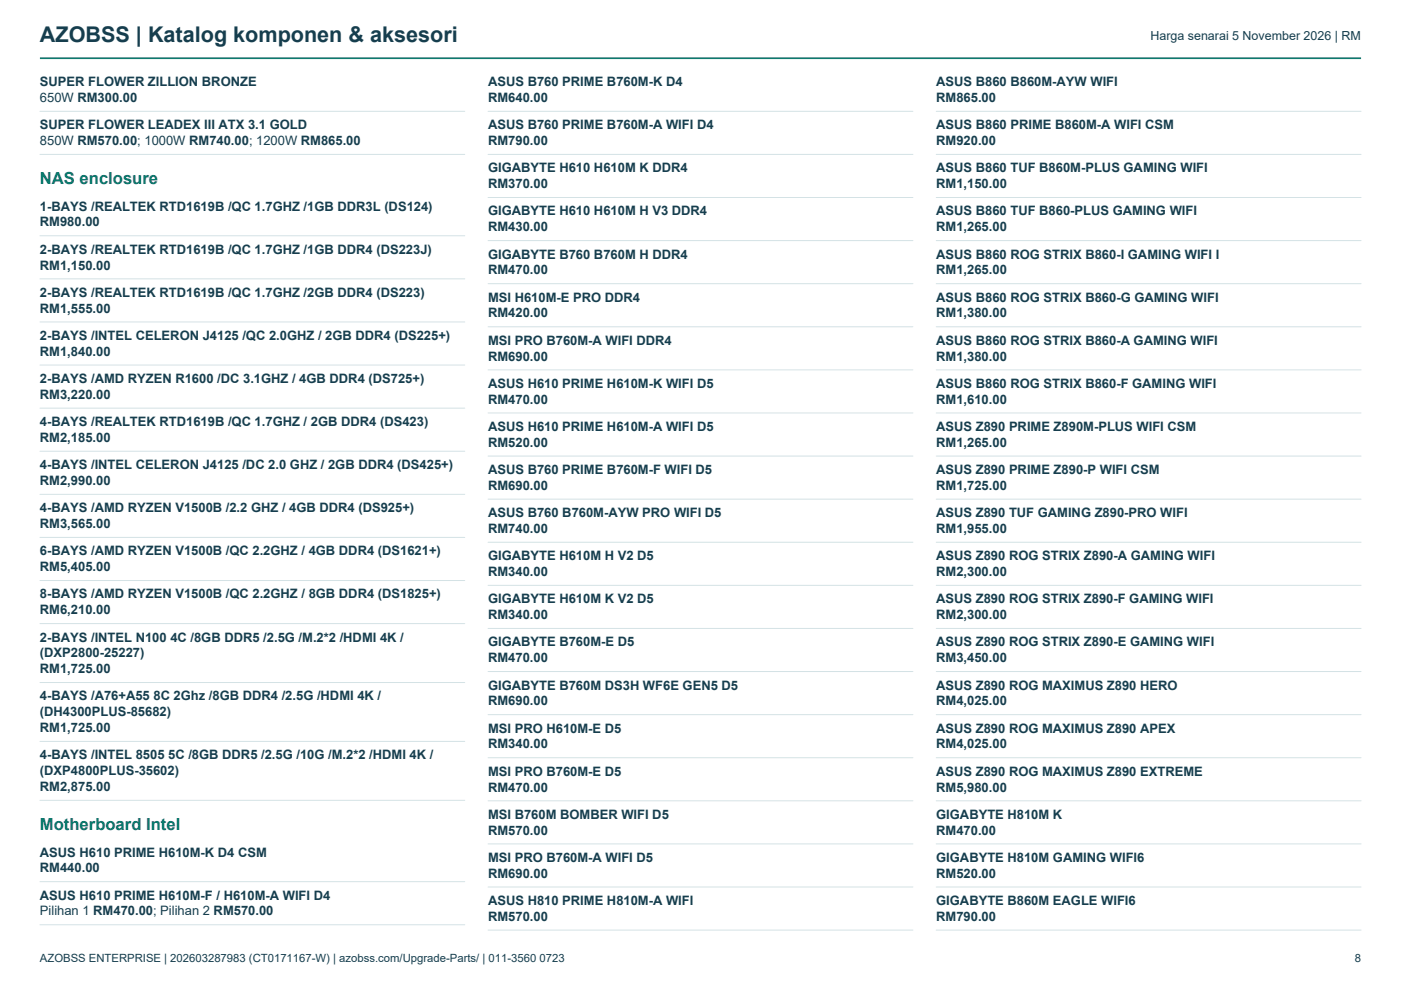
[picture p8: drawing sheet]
<svg xmlns="http://www.w3.org/2000/svg" width="297mm" height="210mm" viewBox="0 0 297 210" stroke-linecap="round" stroke-linejoin="round" font-family="sans-serif">
<defs><g id="words">
<text font-size="4.6" fill="#163e4e" x="8.5" y="8.8">AZOBSS | Katalog komponen &amp; aksesori</text>
<g font-size="3.5" fill="#08796c">
<text x="8.5" y="39.1">NAS enclosure</text>
<text x="8.5" y="176">Motherboard Intel</text>
</g>
<g font-size="2.8" fill="#163e4e">
<text x="8.5" y="18.3">SUPER FLOWER ZILLION BRONZE</text>
<text x="8.5" y="21.6">650W RM300.00</text>
<text x="103.5" y="18.3">ASUS B760 PRIME B760M-K D4</text>
<text x="103.5" y="21.6">RM640.00</text>
<text x="198.5" y="18.3">ASUS B860 B860M-AYW WIFI</text>
<text x="198.5" y="21.6">RM865.00</text>
<text x="8.5" y="27.4">SUPER FLOWER LEADEX III ATX 3.1 GOLD</text>
<text x="103.5" y="27.4">ASUS B760 PRIME B760M-A WIFI D4</text>
<text x="198.5" y="27.4">ASUS B860 PRIME B860M-A WIFI CSM</text>
<text x="8.5" y="30.8">850W RM570.00; 1000W RM740.00; 1200W RM865.00</text>
<text x="103.5" y="30.8">RM790.00</text>
<text x="198.5" y="30.8">RM920.00</text>
<text x="103.5" y="36.5">GIGABYTE H610 H610M K DDR4</text>
<text x="103.5" y="39.9">RM370.00</text>
<text x="198.5" y="36.5">ASUS B860 TUF B860M-PLUS GAMING WIFI</text>
<text x="198.5" y="39.9">RM1,150.00</text>
<text x="8.5" y="44.7">1-BAYS /REALTEK RTD1619B /QC 1.7GHZ /1GB DDR3L (DS124)</text>
<text x="103.5" y="45.7">GIGABYTE H610 H610M H V3 DDR4</text>
<text x="198.5" y="45.7">ASUS B860 TUF B860-PLUS GAMING WIFI</text>
<text x="8.5" y="48">RM980.00</text>
<text x="8.5" y="53.8">2-BAYS /REALTEK RTD1619B /QC 1.7GHZ /1GB DDR4 (DS223J)</text>
<text x="103.5" y="49">RM430.00</text>
<text x="198.5" y="49">RM1,265.00</text>
<text x="8.5" y="57.2">RM1,150.00</text>
<text x="103.5" y="54.8">GIGABYTE B760 B760M H DDR4</text>
<text x="103.5" y="58.2">RM470.00</text>
<text x="198.5" y="54.8">ASUS B860 ROG STRIX B860-I GAMING WIFI I</text>
<text x="198.5" y="58.2">RM1,265.00</text>
<text x="8.5" y="62.9">2-BAYS /REALTEK RTD1619B /QC 1.7GHZ /2GB DDR4 (DS223)</text>
<text x="103.5" y="64">MSI H610M-E PRO DDR4</text>
<text x="198.5" y="64">ASUS B860 ROG STRIX B860-G GAMING WIFI</text>
<text x="8.5" y="66.3">RM1,555.00</text>
<text x="103.5" y="67.3">RM420.00</text>
<text x="198.5" y="67.3">RM1,380.00</text>
<text x="8.5" y="72.1">2-BAYS /INTEL CELERON J4125 /QC 2.0GHZ / 2GB DDR4 (DS225+)</text>
<text x="8.5" y="75.4">RM1,840.00</text>
<text x="103.5" y="73.1">MSI PRO B760M-A WIFI DDR4</text>
<text x="103.5" y="76.4">RM690.00</text>
<text x="198.5" y="73.1">ASUS B860 ROG STRIX B860-A GAMING WIFI</text>
<text x="198.5" y="76.4">RM1,380.00</text>
<text x="8.5" y="81.2">2-BAYS /AMD RYZEN R1600 /DC 3.1GHZ / 4GB DDR4 (DS725+)</text>
<text x="103.5" y="82.2">ASUS H610 PRIME H610M-K WIFI D5</text>
<text x="198.5" y="82.2">ASUS B860 ROG STRIX B860-F GAMING WIFI</text>
<text x="8.5" y="84.6">RM3,220.00</text>
<text x="103.5" y="85.6">RM470.00</text>
<text x="198.5" y="85.6">RM1,610.00</text>
<text x="8.5" y="90.3">4-BAYS /REALTEK RTD1619B /QC 1.7GHZ / 2GB DDR4 (DS423)</text>
<text x="8.5" y="93.7">RM2,185.00</text>
<text x="103.5" y="91.4">ASUS H610 PRIME H610M-A WIFI D5</text>
<text x="103.5" y="94.7">RM520.00</text>
<text x="198.5" y="91.4">ASUS Z890 PRIME Z890M-PLUS WIFI CSM</text>
<text x="198.5" y="94.7">RM1,265.00</text>
<text x="8.5" y="99.5">4-BAYS /INTEL CELERON J4125 /DC 2.0 GHZ / 2GB DDR4 (DS425+)</text>
<text x="103.5" y="100.5">ASUS B760 PRIME B760M-F WIFI D5</text>
<text x="198.5" y="100.5">ASUS Z890 PRIME Z890-P WIFI CSM</text>
<text x="8.5" y="102.8">RM2,990.00</text>
<text x="103.5" y="103.9">RM690.00</text>
<text x="198.5" y="103.9">RM1,725.00</text>
<text x="8.5" y="108.6">4-BAYS /AMD RYZEN V1500B /2.2 GHZ / 4GB DDR4 (DS925+)</text>
<text x="8.5" y="112">RM3,565.00</text>
<text x="103.5" y="109.6">ASUS B760 B760M-AYW PRO WIFI D5</text>
<text x="103.5" y="113">RM740.00</text>
<text x="198.5" y="109.6">ASUS Z890 TUF GAMING Z890-PRO WIFI</text>
<text x="198.5" y="113">RM1,955.00</text>
<text x="8.5" y="117.8">6-BAYS /AMD RYZEN V1500B /QC 2.2GHZ / 4GB DDR4 (DS1621+)</text>
<text x="103.5" y="118.8">GIGABYTE H610M H V2 D5</text>
<text x="198.5" y="118.8">ASUS Z890 ROG STRIX Z890-A GAMING WIFI</text>
<text x="8.5" y="121.1">RM5,405.00</text>
<text x="103.5" y="122.1">RM340.00</text>
<text x="198.5" y="122.1">RM2,300.00</text>
<text x="8.5" y="126.9">8-BAYS /AMD RYZEN V1500B /QC 2.2GHZ / 8GB DDR4 (DS1825+)</text>
<text x="8.5" y="130.2">RM6,210.00</text>
<text x="103.5" y="127.9">GIGABYTE H610M K V2 D5</text>
<text x="103.5" y="131.3">RM340.00</text>
<text x="198.5" y="127.9">ASUS Z890 ROG STRIX Z890-F GAMING WIFI</text>
<text x="198.5" y="131.3">RM2,300.00</text>
<text x="8.5" y="136">2-BAYS /INTEL N100 4C /8GB DDR5 /2.5G /M.2*2 /HDMI 4K /</text>
<text x="103.5" y="137.1">GIGABYTE B760M-E D5</text>
<text x="198.5" y="137.1">ASUS Z890 ROG STRIX Z890-E GAMING WIFI</text>
<text x="8.5" y="139.4">(DXP2800-25227)</text>
<text x="8.5" y="142.7">RM1,725.00</text>
<text x="103.5" y="140.4">RM470.00</text>
<text x="198.5" y="140.4">RM3,450.00</text>
<text x="8.5" y="148.5">4-BAYS /A76+A55 8C 2Ghz /8GB DDR4 /2.5G /HDMI 4K /</text>
<text x="103.5" y="146.2">GIGABYTE B760M DS3H WF6E GEN5 D5</text>
<text x="103.5" y="149.5">RM690.00</text>
<text x="198.5" y="146.2">ASUS Z890 ROG MAXIMUS Z890 HERO</text>
<text x="198.5" y="149.5">RM4,025.00</text>
<text x="8.5" y="151.9">(DH4300PLUS-85682)</text>
<text x="8.5" y="155.2">RM1,725.00</text>
<text x="103.5" y="155.3">MSI PRO H610M-E D5</text>
<text x="198.5" y="155.3">ASUS Z890 ROG MAXIMUS Z890 APEX</text>
<text x="8.5" y="161">4-BAYS /INTEL 8505 5C /8GB DDR5 /2.5G /10G /M.2*2 /HDMI 4K /</text>
<text x="103.5" y="158.7">RM340.00</text>
<text x="198.5" y="158.7">RM4,025.00</text>
<text x="8.5" y="164.4">(DXP4800PLUS-35602)</text>
<text x="8.5" y="167.7">RM2,875.00</text>
<text x="103.5" y="164.5">MSI PRO B760M-E D5</text>
<text x="103.5" y="167.8">RM470.00</text>
<text x="198.5" y="164.5">ASUS Z890 ROG MAXIMUS Z890 EXTREME</text>
<text x="198.5" y="167.8">RM5,980.00</text>
<text x="103.5" y="173.6">MSI B760M BOMBER WIFI D5</text>
<text x="198.5" y="173.6">GIGABYTE H810M K</text>
<text x="103.5" y="177">RM570.00</text>
<text x="198.5" y="177">RM470.00</text>
<text x="8.5" y="181.6">ASUS H610 PRIME H610M-K D4 CSM</text>
<text x="8.5" y="185">RM440.00</text>
<text x="103.5" y="182.7">MSI PRO B760M-A WIFI D5</text>
<text x="198.5" y="182.7">GIGABYTE H810M GAMING WIFI6</text>
<text x="8.5" y="190.7">ASUS H610 PRIME H610M-F / H610M-A WIFI D4</text>
<text x="103.5" y="186.1">RM690.00</text>
<text x="103.5" y="191.9">ASUS H810 PRIME H810M-A WIFI</text>
<text x="198.5" y="186.1">RM520.00</text>
<text x="198.5" y="191.9">GIGABYTE B860M EAGLE WIFI6</text>
<text x="8.5" y="194.1">Pilihan 1 RM470.00; Pilihan 2 RM570.00</text>
<text x="103.5" y="195.2">RM570.00</text>
<text x="198.5" y="195.2">RM790.00</text>
</g>
<text font-size="2.6" fill="#163e4e" x="243.9" y="8.5">Harga senarai 5 November 2026 | RM</text>
<g font-size="2.4" fill="#163e4e">
<text x="8.5" y="203.9">AZOBSS ENTERPRISE | 202603287983 (CT0171167-W) | azobss.com/Upgrade-Parts/ | 011-3560 0723</text>
<text x="287.2" y="203.9">8</text>
</g>
</g></defs>
<path d="M8.5 12.3h280.1" fill="none" stroke="#08796c" stroke-width=".35"/>
<g fill="none" stroke="#d4e2e5" stroke-width=".21">
<path d="M8.5 23.6h90M8.5 32.7h90M103.5 23.6h90.1M103.5 32.7h90.1M198.5 23.6h90.1M198.5 32.7h90.1M8.5 50h90M8.5 59.1h90M103.5 41.9h90.1M103.5 51h90.1M198.5 41.9h90.1M198.5 51h90.1"/>
<path d="M8.5 68.3h90M8.5 77.4h90M103.5 60.1h90.1M103.5 69.3h90.1M103.5 78.4h90.1M198.5 60.1h90.1M198.5 69.3h90.1M198.5 78.4h90.1M8.5 86.5h90M8.5 95.7h90M103.5 87.6h90.1M103.5 96.7h90.1"/>
<path d="M198.5 87.6h90.1M198.5 96.7h90.1M8.5 104.8h90M8.5 113.9h90M103.5 105.8h90.1M103.5 115h90.1M198.5 105.8h90.1M198.5 115h90.1M8.5 123.1h90M8.5 132.2h90M103.5 124.1h90.1M103.5 133.2h90.1"/>
<path d="M198.5 124.1h90.1M198.5 133.2h90.1M8.5 144.7h90M8.5 157.2h90M103.5 142.4h90.1M103.5 151.5h90.1M198.5 142.4h90.1M198.5 151.5h90.1M8.5 169.7h90M103.5 160.7h90.1M103.5 169.8h90.1M103.5 178.9h90.1"/>
<path d="M198.5 160.7h90.1M198.5 169.8h90.1M198.5 178.9h90.1M8.5 186.9h90M8.5 196.1h90M103.5 188.1h90.1M103.5 197.2h90.1M198.5 188.1h90.1M198.5 197.2h90.1"/>
</g>
<use href="#words"/>
</svg>
